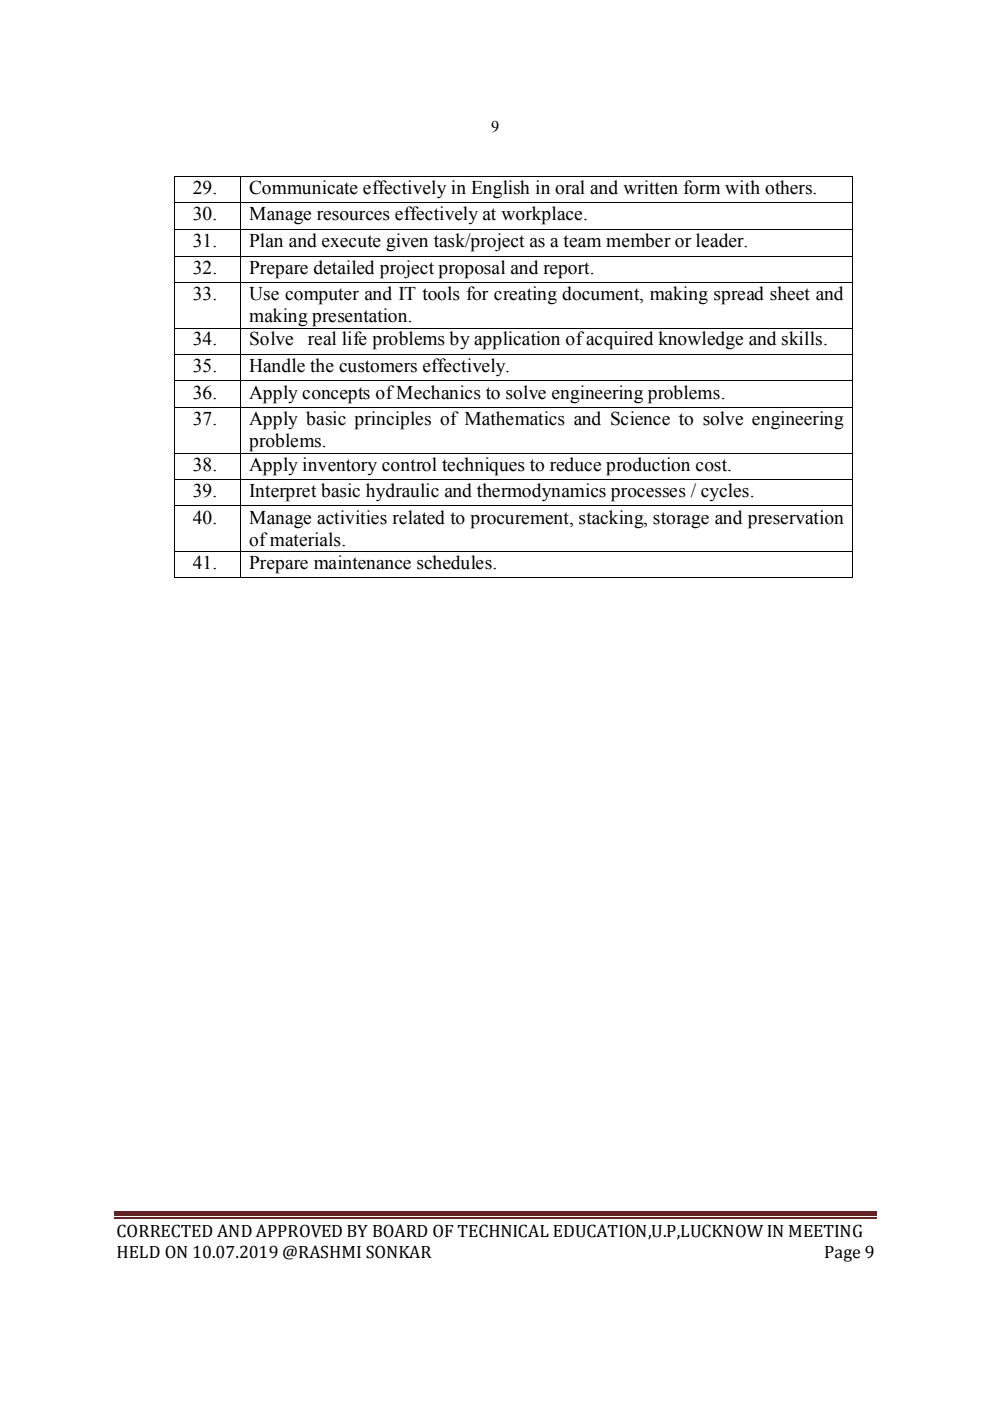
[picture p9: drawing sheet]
<svg xmlns="http://www.w3.org/2000/svg" width="210mm" height="297mm" viewBox="0 0 210 297" stroke-linecap="round" stroke-linejoin="round" font-family="sans-serif">
<defs><g id="words">
<g font-size="4.1">
<text x="40.9" y="41.1">29.</text>
<text x="52.8" y="41.1">Communicate effectively in English in oral and written form with others.</text>
<text x="40.9" y="46.7">30.</text>
<text x="52.8" y="46.7">Manage resources effectively at workplace.</text>
<text x="40.9" y="52.3">31.</text>
<text x="52.8" y="52.3">Plan and execute given task/project as a team member or leader.</text>
<text x="40.9" y="58">32.</text>
<text x="52.8" y="58">Prepare detailed project proposal and report.</text>
<text x="40.9" y="63.7">33.</text>
<text x="52.8" y="63.7">Use computer and IT tools for creating document, making spread sheet and</text>
<text x="52.8" y="68.3">making presentation.</text>
<text x="40.9" y="73.2">34.</text>
<text x="52.8" y="73.2">Solve</text>
<text x="65.3" y="73.2">real life problems by application of acquired knowledge and skills.</text>
<text x="40.9" y="78.9">35.</text>
<text x="52.8" y="78.9">Handle the customers effectively.</text>
<text x="40.9" y="84.5">36.</text>
<text x="52.8" y="84.5">Apply concepts ofMechanics to solve engineering problems.</text>
<text x="40.9" y="90.2">37.</text>
<text x="52.8" y="94.8">problems.</text>
<text x="52.8" y="90.2">Apply basic principles of Mathematics and Science to solve engineering</text>
<text x="40.9" y="99.8">38.</text>
<text x="52.8" y="99.8">Apply inventory control techniques to reduce production cost.</text>
<text x="40.9" y="105.4">39.</text>
<text x="52.8" y="105.4">Interpret basic hydraulic and thermodynamics processes / cycles.</text>
<text x="40.9" y="111">40.</text>
<text x="52.8" y="111">Manage activities related to procurement, stacking, storage and preservation</text>
<text x="52.8" y="115.8">of materials.</text>
<text x="40.9" y="120.6">41.</text>
<text x="52.8" y="120.6">Prepare maintenance schedules.</text>
</g>
<g font-size="3.8">
<text x="24.7" y="262.3">CORRECTED AND APPROVED BY BOARD OF TECHNICAL EDUCATION,U.P,LUCKNOW IN MEETING</text>
<text x="24.7" y="266.7">HELD ON 10.07.2019 @RASHMI SONKAR</text>
<text x="174.8" y="266.7">Page 9</text>
</g>
<text font-size="3.5" x="104.1" y="28">9</text>
</g></defs>
<path d="M24.2 256.9h161.7v1h-161.7z" fill="#622423"/>
<path d="M24.2 258.3h161.7" fill="none" stroke="#622423" stroke-width=".25"/>
<g fill="#000">
<path d="M37 37.3h.2v.2h-.2zM51 37.3l.1 .2zM180.8 37.3v.2zM37 42.9h.2v.2h-.2zM37 48.5h.2v.2h-.2zM37 54.3h.2v.1h-.2zM51 42.9l.1 .2zM51 48.5l.1 .2zM51 54.3l.1 .1zM180.8 42.9v.2zM180.8 48.5v.2zM180.8 54.3v.1z"/>
<path d="M37 59.9h.2v.1h-.2zM37 69.5h.2v.2h-.2zM37 75.1h.2v.2h-.2zM51 59.9l.1 .1zM51 69.5l.1 .2zM51 75.1l.1 .2zM180.8 59.9v.1zM180.8 69.5v.2zM180.8 75.1v.2zM37 80.7h.2v.2h-.2zM37 86.3h.2v.1h-.2zM37 96h.2v.2h-.2z"/>
<path d="M51 80.7l.1 .2zM51 86.3l.1 .1zM51 96l.1 .2zM180.8 80.7v.2zM180.8 86.3v.1zM180.8 96v.2zM37 101.6h.2v.2h-.2zM37 107.2h.2v.2h-.2zM37 116.8h.2v.2h-.2zM51 101.6l.1 .2zM51 107.2l.1 .2zM51 116.8l.1 .2z"/>
<path d="M180.8 101.6v.2zM180.8 107.2v.2zM180.8 116.8v.2zM37 122.4h.2v.2h-.2zM51 122.4l.1 .2zM180.8 122.4v.2z"/>
</g>
<g fill="none" stroke="#000" stroke-width=".21">
<path d="M37.1 37.5v5.4M37.2 37.4h13.8M51 37.5v5.4M51.1 37.4h129.7M180.8 37.5v5.4M37.1 43.1v5.4M37.1 48.7v5.6M37.1 54.4v5.5M37.2 43h13.8M37.2 48.6h13.8M37.2 54.4h13.8M37.2 59.9h13.8"/>
<path d="M51 43.1v5.4M51 48.7v5.6M51 54.4v5.5M51.1 43h129.7M51.1 48.6h129.7M51.1 54.4h129.7M51.1 59.9h129.7M180.8 43.1v5.4M180.8 48.7v5.6M180.8 54.4v5.5M37.1 60v9.5M37.1 69.7v5.4"/>
<path d="M37.1 75.3v5.4M37.2 69.6h13.8M37.2 75.2h13.8M51 60v9.5M51 69.7v5.4M51 75.3v5.4M51.1 69.6h129.7M51.1 75.2h129.7M180.8 60v9.5M180.8 69.7v5.4M180.8 75.3v5.4M37.1 80.9v5.4"/>
<path d="M37.1 86.4v9.6M37.1 96.2v5.4M37.2 80.8h13.8M37.2 86.4h13.8M37.2 96.1h13.8M51 80.9v5.4M51 86.4v9.6M51 96.2v5.4M51.1 80.8h129.7M51.1 86.4h129.7M51.1 96.1h129.7M180.8 80.9v5.4"/>
<path d="M180.8 86.4v9.6M180.8 96.2v5.4M37.1 101.8v5.4M37.1 107.4v9.4M37.1 117v5.4M37.2 101.7h13.8M37.2 107.3h13.8M37.2 116.9h13.8M51 101.8v5.4M51 107.4v9.4M51 117v5.4M51.1 101.7h129.7"/>
<path d="M51.1 107.3h129.7M51.1 116.9h129.7M180.8 101.8v5.4M180.8 107.4v9.4M180.8 117v5.4M37.2 122.5h13.8M51.1 122.5h129.7"/>
</g>
<use href="#words"/>
</svg>
